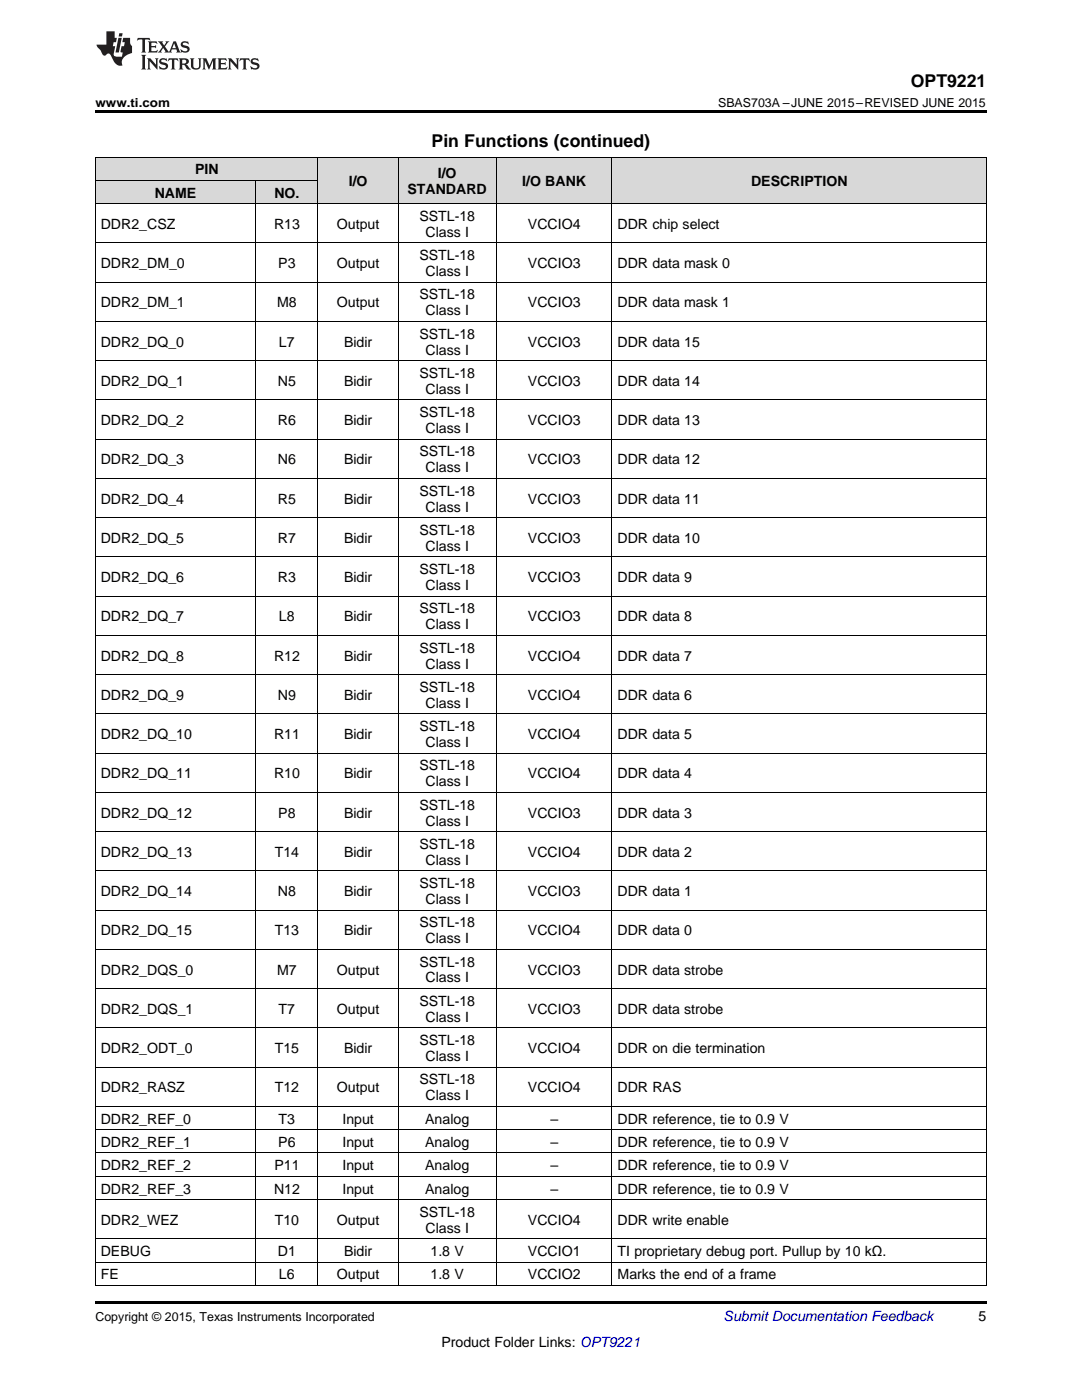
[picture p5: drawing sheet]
<svg xmlns="http://www.w3.org/2000/svg" width="216mm" height="279mm" viewBox="0 0 216 279" stroke-linecap="round" stroke-linejoin="round" font-family="sans-serif">
<defs><g id="words">
<g font-size="3.5">
<text x="181.8" y="17.3">OPT9221</text>
<text x="86.1" y="29.3">Pin Functions (continued)</text>
</g>
<g font-size="2.8">
<text x="38.9" y="34.8">PIN</text>
<text x="87.3" y="35.5">I/O</text>
<text x="30.9" y="39.4">NAME</text>
<text x="54.8" y="39.4">NO.</text>
<text x="69.6" y="37.1">I/O</text>
<text x="81.3" y="38.7">STANDARD</text>
<text x="104.2" y="37.1">I/O BANK</text>
<text x="149.9" y="37.1">DESCRIPTION</text>
<text x="20.1" y="45.7">DDR2_CSZ</text>
<text x="54.7" y="45.7">R13</text>
<text x="67.2" y="45.7">Output</text>
<text x="83.7" y="44.1">SSTL-18</text>
<text x="84.9" y="47.3">Class I</text>
<text x="105.3" y="45.7">VCCIO4</text>
<text x="123.2" y="45.7">DDR chip select</text>
<text x="20.1" y="53.5">DDR2_DM_0</text>
<text x="55.5" y="53.5">P3</text>
<text x="67.2" y="53.5">Output</text>
<text x="83.7" y="51.9">SSTL-18</text>
<text x="105.3" y="53.5">VCCIO3</text>
<text x="123.2" y="53.5">DDR data mask 0</text>
<text x="83.7" y="59.8">SSTL-18</text>
<text x="84.9" y="55.1">Class I</text>
<text x="20.1" y="61.3">DDR2_DM_1</text>
<text x="55.3" y="61.3">M8</text>
<text x="67.2" y="61.3">Output</text>
<text x="84.9" y="62.9">Class I</text>
<text x="105.3" y="61.3">VCCIO3</text>
<text x="123.2" y="61.3">DDR data mask 1</text>
<text x="20.1" y="69.2">DDR2_DQ_0</text>
<text x="55.7" y="69.2">L7</text>
<text x="68.7" y="69.2">Bidir</text>
<text x="83.7" y="67.6">SSTL-18</text>
<text x="84.9" y="70.8">Class I</text>
<text x="105.3" y="69.2">VCCIO3</text>
<text x="123.2" y="69.2">DDR data 15</text>
<text x="20.1" y="77">DDR2_DQ_1</text>
<text x="55.5" y="77">N5</text>
<text x="68.7" y="77">Bidir</text>
<text x="83.7" y="75.4">SSTL-18</text>
<text x="105.3" y="77">VCCIO3</text>
<text x="123.2" y="77">DDR data 14</text>
<text x="83.7" y="83.3">SSTL-18</text>
<text x="84.9" y="78.6">Class I</text>
<text x="20.1" y="84.8">DDR2_DQ_2</text>
<text x="55.5" y="84.8">R6</text>
<text x="68.7" y="84.8">Bidir</text>
<text x="84.9" y="86.4">Class I</text>
<text x="105.3" y="84.8">VCCIO3</text>
<text x="123.2" y="84.8">DDR data 13</text>
<text x="20.1" y="92.7">DDR2_DQ_3</text>
<text x="55.5" y="92.7">N6</text>
<text x="68.7" y="92.7">Bidir</text>
<text x="83.7" y="91.1">SSTL-18</text>
<text x="84.9" y="94.3">Class I</text>
<text x="105.3" y="92.7">VCCIO3</text>
<text x="123.2" y="92.7">DDR data 12</text>
<text x="20.1" y="100.5">DDR2_DQ_4</text>
<text x="55.5" y="100.5">R5</text>
<text x="68.7" y="100.5">Bidir</text>
<text x="83.7" y="98.9">SSTL-18</text>
<text x="105.3" y="100.5">VCCIO3</text>
<text x="123.2" y="100.5">DDR data 11</text>
<text x="83.7" y="106.8">SSTL-18</text>
<text x="84.9" y="102.1">Class I</text>
<text x="20.1" y="108.3">DDR2_DQ_5</text>
<text x="55.5" y="108.3">R7</text>
<text x="68.7" y="108.3">Bidir</text>
<text x="84.9" y="109.9">Class I</text>
<text x="105.3" y="108.3">VCCIO3</text>
<text x="123.2" y="108.3">DDR data 10</text>
<text x="20.1" y="116.2">DDR2_DQ_6</text>
<text x="55.5" y="116.2">R3</text>
<text x="68.7" y="116.2">Bidir</text>
<text x="83.7" y="114.6">SSTL-18</text>
<text x="84.9" y="117.8">Class I</text>
<text x="105.3" y="116.2">VCCIO3</text>
<text x="123.2" y="116.2">DDR data 9</text>
<text x="20.1" y="124">DDR2_DQ_7</text>
<text x="55.7" y="124">L8</text>
<text x="68.7" y="124">Bidir</text>
<text x="83.7" y="122.4">SSTL-18</text>
<text x="84.9" y="125.6">Class I</text>
<text x="105.3" y="124">VCCIO3</text>
<text x="123.2" y="124">DDR data 8</text>
<text x="20.1" y="131.8">DDR2_DQ_8</text>
<text x="54.7" y="131.8">R12</text>
<text x="68.7" y="131.8">Bidir</text>
<text x="83.7" y="130.2">SSTL-18</text>
<text x="105.3" y="131.8">VCCIO4</text>
<text x="123.2" y="131.8">DDR data 7</text>
<text x="84.9" y="133.4">Class I</text>
<text x="20.1" y="139.7">DDR2_DQ_9</text>
<text x="55.5" y="139.7">N9</text>
<text x="68.7" y="139.7">Bidir</text>
<text x="83.7" y="138.1">SSTL-18</text>
<text x="84.9" y="141.3">Class I</text>
<text x="105.3" y="139.7">VCCIO4</text>
<text x="123.2" y="139.7">DDR data 6</text>
<text x="20.1" y="147.5">DDR2_DQ_10</text>
<text x="54.7" y="147.5">R11</text>
<text x="68.7" y="147.5">Bidir</text>
<text x="83.7" y="145.9">SSTL-18</text>
<text x="84.9" y="149.1">Class I</text>
<text x="105.3" y="147.5">VCCIO4</text>
<text x="123.2" y="147.5">DDR data 5</text>
<text x="20.1" y="155.3">DDR2_DQ_11</text>
<text x="54.7" y="155.3">R10</text>
<text x="68.7" y="155.3">Bidir</text>
<text x="83.7" y="153.7">SSTL-18</text>
<text x="105.3" y="155.3">VCCIO4</text>
<text x="123.2" y="155.3">DDR data 4</text>
<text x="83.7" y="161.6">SSTL-18</text>
<text x="84.9" y="156.9">Class I</text>
<text x="20.1" y="163.2">DDR2_DQ_12</text>
<text x="55.5" y="163.2">P8</text>
<text x="68.7" y="163.2">Bidir</text>
<text x="84.9" y="164.7">Class I</text>
<text x="105.3" y="163.2">VCCIO3</text>
<text x="123.2" y="163.2">DDR data 3</text>
<text x="20.1" y="171">DDR2_DQ_13</text>
<text x="54.8" y="171">T14</text>
<text x="68.7" y="171">Bidir</text>
<text x="83.7" y="169.4">SSTL-18</text>
<text x="84.9" y="172.6">Class I</text>
<text x="105.3" y="171">VCCIO4</text>
<text x="123.2" y="171">DDR data 2</text>
<text x="20.1" y="178.8">DDR2_DQ_14</text>
<text x="55.5" y="178.8">N8</text>
<text x="68.7" y="178.8">Bidir</text>
<text x="83.7" y="177.2">SSTL-18</text>
<text x="105.3" y="178.8">VCCIO3</text>
<text x="123.2" y="178.8">DDR data 1</text>
<text x="83.7" y="185.1">SSTL-18</text>
<text x="84.9" y="180.4">Class I</text>
<text x="20.1" y="186.7">DDR2_DQ_15</text>
<text x="54.8" y="186.7">T13</text>
<text x="68.7" y="186.7">Bidir</text>
<text x="84.9" y="188.2">Class I</text>
<text x="105.3" y="186.7">VCCIO4</text>
<text x="123.2" y="186.7">DDR data 0</text>
<text x="20.1" y="194.5">DDR2_DQS_0</text>
<text x="55.3" y="194.5">M7</text>
<text x="67.2" y="194.5">Output</text>
<text x="83.7" y="192.9">SSTL-18</text>
<text x="84.9" y="196.1">Class I</text>
<text x="105.3" y="194.5">VCCIO3</text>
<text x="123.2" y="194.5">DDR data strobe</text>
<text x="20.1" y="202.3">DDR2_DQS_1</text>
<text x="55.6" y="202.3">T7</text>
<text x="67.2" y="202.3">Output</text>
<text x="83.7" y="200.7">SSTL-18</text>
<text x="84.9" y="203.9">Class I</text>
<text x="105.3" y="202.3">VCCIO3</text>
<text x="123.2" y="202.3">DDR data strobe</text>
<text x="83.7" y="208.6">SSTL-18</text>
<text x="20.1" y="210.1">DDR2_ODT_0</text>
<text x="54.8" y="210.1">T15</text>
<text x="68.7" y="210.1">Bidir</text>
<text x="84.9" y="211.7">Class I</text>
<text x="105.3" y="210.1">VCCIO4</text>
<text x="123.2" y="210.1">DDR on die termination</text>
<text x="20.1" y="218">DDR2_RASZ</text>
<text x="54.8" y="218">T12</text>
<text x="67.2" y="218">Output</text>
<text x="83.7" y="216.4">SSTL-18</text>
<text x="84.9" y="219.6">Class I</text>
<text x="105.3" y="218">VCCIO4</text>
<text x="123.2" y="218">DDR RAS</text>
<text x="20.1" y="224.2">DDR2_REF_0</text>
<text x="55.6" y="224.2">T3</text>
<text x="68.3" y="224.2">Input</text>
<text x="84.8" y="224.2">Analog</text>
<text x="109.8" y="224.2">–</text>
<text x="123.2" y="224.2">DDR reference, tie to 0.9 V</text>
<text x="20.1" y="228.9">DDR2_REF_1</text>
<text x="20.1" y="233.5">DDR2_REF_2</text>
<text x="54.8" y="233.5">P11</text>
<text x="55.5" y="228.9">P6</text>
<text x="68.3" y="228.9">Input</text>
<text x="68.3" y="233.5">Input</text>
<text x="84.8" y="228.9">Analog</text>
<text x="84.8" y="233.5">Analog</text>
<text x="109.8" y="228.9">–</text>
<text x="109.8" y="233.5">–</text>
<text x="123.2" y="228.9">DDR reference, tie to 0.9 V</text>
<text x="123.2" y="233.5">DDR reference, tie to 0.9 V</text>
<text x="20.1" y="238.2">DDR2_REF_3</text>
<text x="54.7" y="238.2">N12</text>
<text x="68.3" y="238.2">Input</text>
<text x="84.8" y="238.2">Analog</text>
<text x="109.8" y="238.2">–</text>
<text x="123.2" y="238.2">DDR reference, tie to 0.9 V</text>
<text x="20.1" y="244.4">DDR2_WEZ</text>
<text x="54.8" y="244.4">T10</text>
<text x="67.2" y="244.4">Output</text>
<text x="83.7" y="242.9">SSTL-18</text>
<text x="105.3" y="244.4">VCCIO4</text>
<text x="123.2" y="244.4">DDR write enable</text>
<text x="20.1" y="250.7">DEBUG</text>
<text x="55.5" y="250.7">D1</text>
<text x="68.7" y="250.7">Bidir</text>
<text x="84.9" y="246">Class I</text>
<text x="85.9" y="250.7">1.8 V</text>
<text x="105.3" y="250.7">VCCIO1</text>
<text x="123.2" y="250.7">TI proprietary debug port. Pullup by 10 kΩ.</text>
<text x="20.1" y="255.3">FE</text>
<text x="55.7" y="255.3">L6</text>
<text x="67.2" y="255.3">Output</text>
<text x="85.9" y="255.3">1.8 V</text>
<text x="105.3" y="255.3">VCCIO2</text>
<text x="123.2" y="255.3">Marks the end of a frame</text>
<text x="195.3" y="263.6">5</text>
<text x="88.1" y="268.9">Product Folder Links: OPT9221</text>
</g>
<text font-size="2.8" fill="#0000c8" x="144.4" y="263.6">Submit Documentation Feedback</text>
<g font-size="2.5">
<text x="19" y="21.4">www.ti.com</text>
<text x="143.3" y="21.4">SBAS703A –JUNE 2015–REVISED JUNE 2015</text>
<text x="19" y="263.6">Copyright © 2015, Texas Instruments Incorporated</text>
</g>
</g></defs>
<g fill="#d8d8d8">
<path d="M19 36.1h32v4.6h-32z"/>
<path d="M51 36.1h12.5v4.6h-12.5z"/>
<path d="M63.5 31.4h16v9.3h-16z"/>
<path d="M79.5 31.4h19.6v9.3h-19.6z"/>
<path d="M99.1 31.4h23.1v9.3h-23.1z"/>
<path d="M122.2 31.4h74.6v9.3h-74.6z"/>
<path d="M19 31.4h32v4.7h-32z"/>
<path d="M51 31.4h12.5v4.7h-12.5z"/>
</g>
<path d="M19 22h177.8v.5h-177.8zM19 259.7h177.8v.5h-177.8z" fill="#000"/>
<g fill="none" stroke="#000" stroke-width=".2">
<path d="M19 36h44.5M19 31.3h177.8M19.1 31.4v225.2M51 36.1v220.5M63.4 31.4v225.2M79.4 31.4v225.2M99 31.4v225.2M122.1 31.4v225.2M196.8 31.4v225.2M19 56.3h177.8M19 48.5h177.8M19 40.7h177.8"/>
<path d="M19 79.8h177.8M19 72h177.8M19 64.2h177.8M19 95.5h177.8M19 87.6h177.8M19 119h177.8M19 111.1h177.8M19 103.3h177.8M19 134.6h177.8M19 126.8h177.8M19 158.1h177.8M19 150.3h177.8"/>
<path d="M19 142.5h177.8M19 173.8h177.8M19 166h177.8M19 197.3h177.8M19 189.5h177.8M19 181.6h177.8M19 213h177.8M19 205.1h177.8M19 239.4h177.8M19 234.8h177.8M19 230.1h177.8M19 225.4h177.8"/>
<path d="M19 220.8h177.8M19 256.6h177.8M19 251.9h177.8M19 247.2h177.8"/>
</g>
<g fill="#231f20">
<path d="M27.5 7.6l-.1 .5 .4-.2h.6v.1v2.1l-.2 .4h1l-.3-.4v-2.1l.1-.1h.5l.5 .2-.2-.5zM29.5 8.3l.2 .3v1.5l-.2 .4h1.8l.2-.6a1.04 1.04 0 0 1-1.3 .2v-.7h.6l.3 .2v-.6l-.3 .2h-.6v-.6l.8-.1 .4 .3-.2-.5zM31.5 8.3l.9 1.1-.9 1.1h.8l-.2-.2 .5-.7 .4 .7-.2 .2h1.5l-.1-.2 .1-.4h.9l.1 .4-.2 .2h1l-.3-.3-.7-1.9h-.5l-.9 2-.8-1 .9-1h-.8l.1 .3-.3 .5-.4-.6 .2-.2zM34.7 8.6l.4 1h-.7zM36.3 8.4a.63 .63 0 0 0-.2 .7 .63 .63 0 0 0 .6 .4l.6 .2 .1 .2a.75 .75 0 0 1-.7 .4 .75 .75 0 0 1-.6-.5l.1 .7 .1-.1a1.11 1.11 0 0 0 1.5-.6 1.13 1.13 0 0 0-1.2-.8l-.1-.4a1.04 1.04 0 0 1 1.2 .2l-.2-.5-.1 .1-.5-.2zM28.2 10.9l.2 .4v2.2l-.2 .4h1l-.3-.4v-2.2l.3-.4zM29.3 11.6l.3 .4v1.5l-.3 .4h.8l-.2-.4v-1.3l1.5 1.7v-1.9l.2-.4h-.7l.2 .4v.9l-1.1-1.3zM32 11.8a.62 .62 0 0 0-.2 .7 .62 .62 0 0 0 .6 .4l.6 .1 .1 .3a.76 .76 0 0 1-.7 .3 .76 .76 0 0 1-.6-.4l.1 .7 .1-.1a1.11 1.11 0 0 0 1.5-.6 1.13 1.13 0 0 0-1.2-.8l-.1-.4a1.04 1.04 0 0 1 1.2 .2l-.2-.6-.1 .1-.5-.1zM33.7 11.6l-.2 .6a.61 .61 0 0 1 .8-.3v1.6l-.2 .4h.9l-.2-.4v-1.6a.63 .63 0 0 1 .8 .3l-.2-.6zM35.6 11.6l.3 .4v1.5l-.3 .4h1l-.2-.2v-.8l.5 .2a.76 .76 0 0 0 1.2 .7l-1-1a.58 .58 0 0 0 .6-.5 .58 .58 0 0 0-.5-.6zM36.4 11.9h.1a.45 .45 0 0 1 .5 .1 .45 .45 0 0 1 .1 .5l-.7 .2zM37.9 11.6l.2 .2a2.17 2.17 0 0 0 .3 1.9 .99 .99 0 0 0 1.6-.6v-1.1l.2-.4h-.7l.2 .2a1.92 1.92 0 0 1-.2 1.8 .6 .6 0 0 1-.9-.5v-1.1l.2-.4zM40.4 11.6l.2 .4v1.5l-.2 .4h.7l-.2-.4v-1.4l.8 1.8 .8-1.8v1.4l-.2 .4h.9l-.2-.4v-1.5l.2-.4h-.8l-.6 1.5-.6-1.5zM43.4 11.6l.2 .4v1.5l-.2 .4h1.8l.2-.6a1.04 1.04 0 0 1-1.3 .1v-.6h.5l.4 .2v-.6l-.4 .2h-.5v-.7h.8l.3 .3-.1-.6zM45.5 11.6l.2 .4v1.5l-.2 .4h.7l-.2-.4v-1.3l1.5 1.7v-1.9l.2-.4h-.7l.2 .4v.9l-1.1-1.3zM47.9 11.6l-.1 .6a.61 .61 0 0 1 .8-.3v1.6l-.3 .4h1l-.3-.4 .1-1.6a.63 .63 0 0 1 .7 .3l-.1-.6zM50.2 11.8a.62 .62 0 0 0-.2 .7 .62 .62 0 0 0 .6 .4l.6 .1 .2 .3a.76 .76 0 0 1-.8 .3 .76 .76 0 0 1-.6-.4l.1 .7 .2-.1a1.11 1.11 0 0 0 1.5-.6 1.13 1.13 0 0 0-1.3-.8l-.1-.4a1.04 1.04 0 0 1 1.2 .2l-.1-.6-.2 .1-.5-.1z"/>
<path d="M21.2 6.3v2.6h-1.9l.1 .4 .7 .9a.91 .91 0 0 0 1 .8 .56 .56 0 0 1 .5-.3 .56 .56 0 0 1 .5 .3l.4 .8a1.53 1.53 0 0 0 1.9 1.2 1.54 1.54 0 0 1 1-2.1l.9-.3v-1.4a1.52 1.52 0 0 1-.3-1.6h-1.4l-.2 .8h.5l-.2 .8h-.4l-.2 1v.2l.4 .1-.2 .8a1.93 1.93 0 0 1-1.6-.3l.3-1.8h-.5l.2-.8h.4l.2-.8h-.4v-1.3zM23.6 7.6l-.6 2.9h.7l.6-2.9zM23.8 6.6l-.1 .7h.6l.2-.7z"/>
</g>
<use href="#words"/>
</svg>
